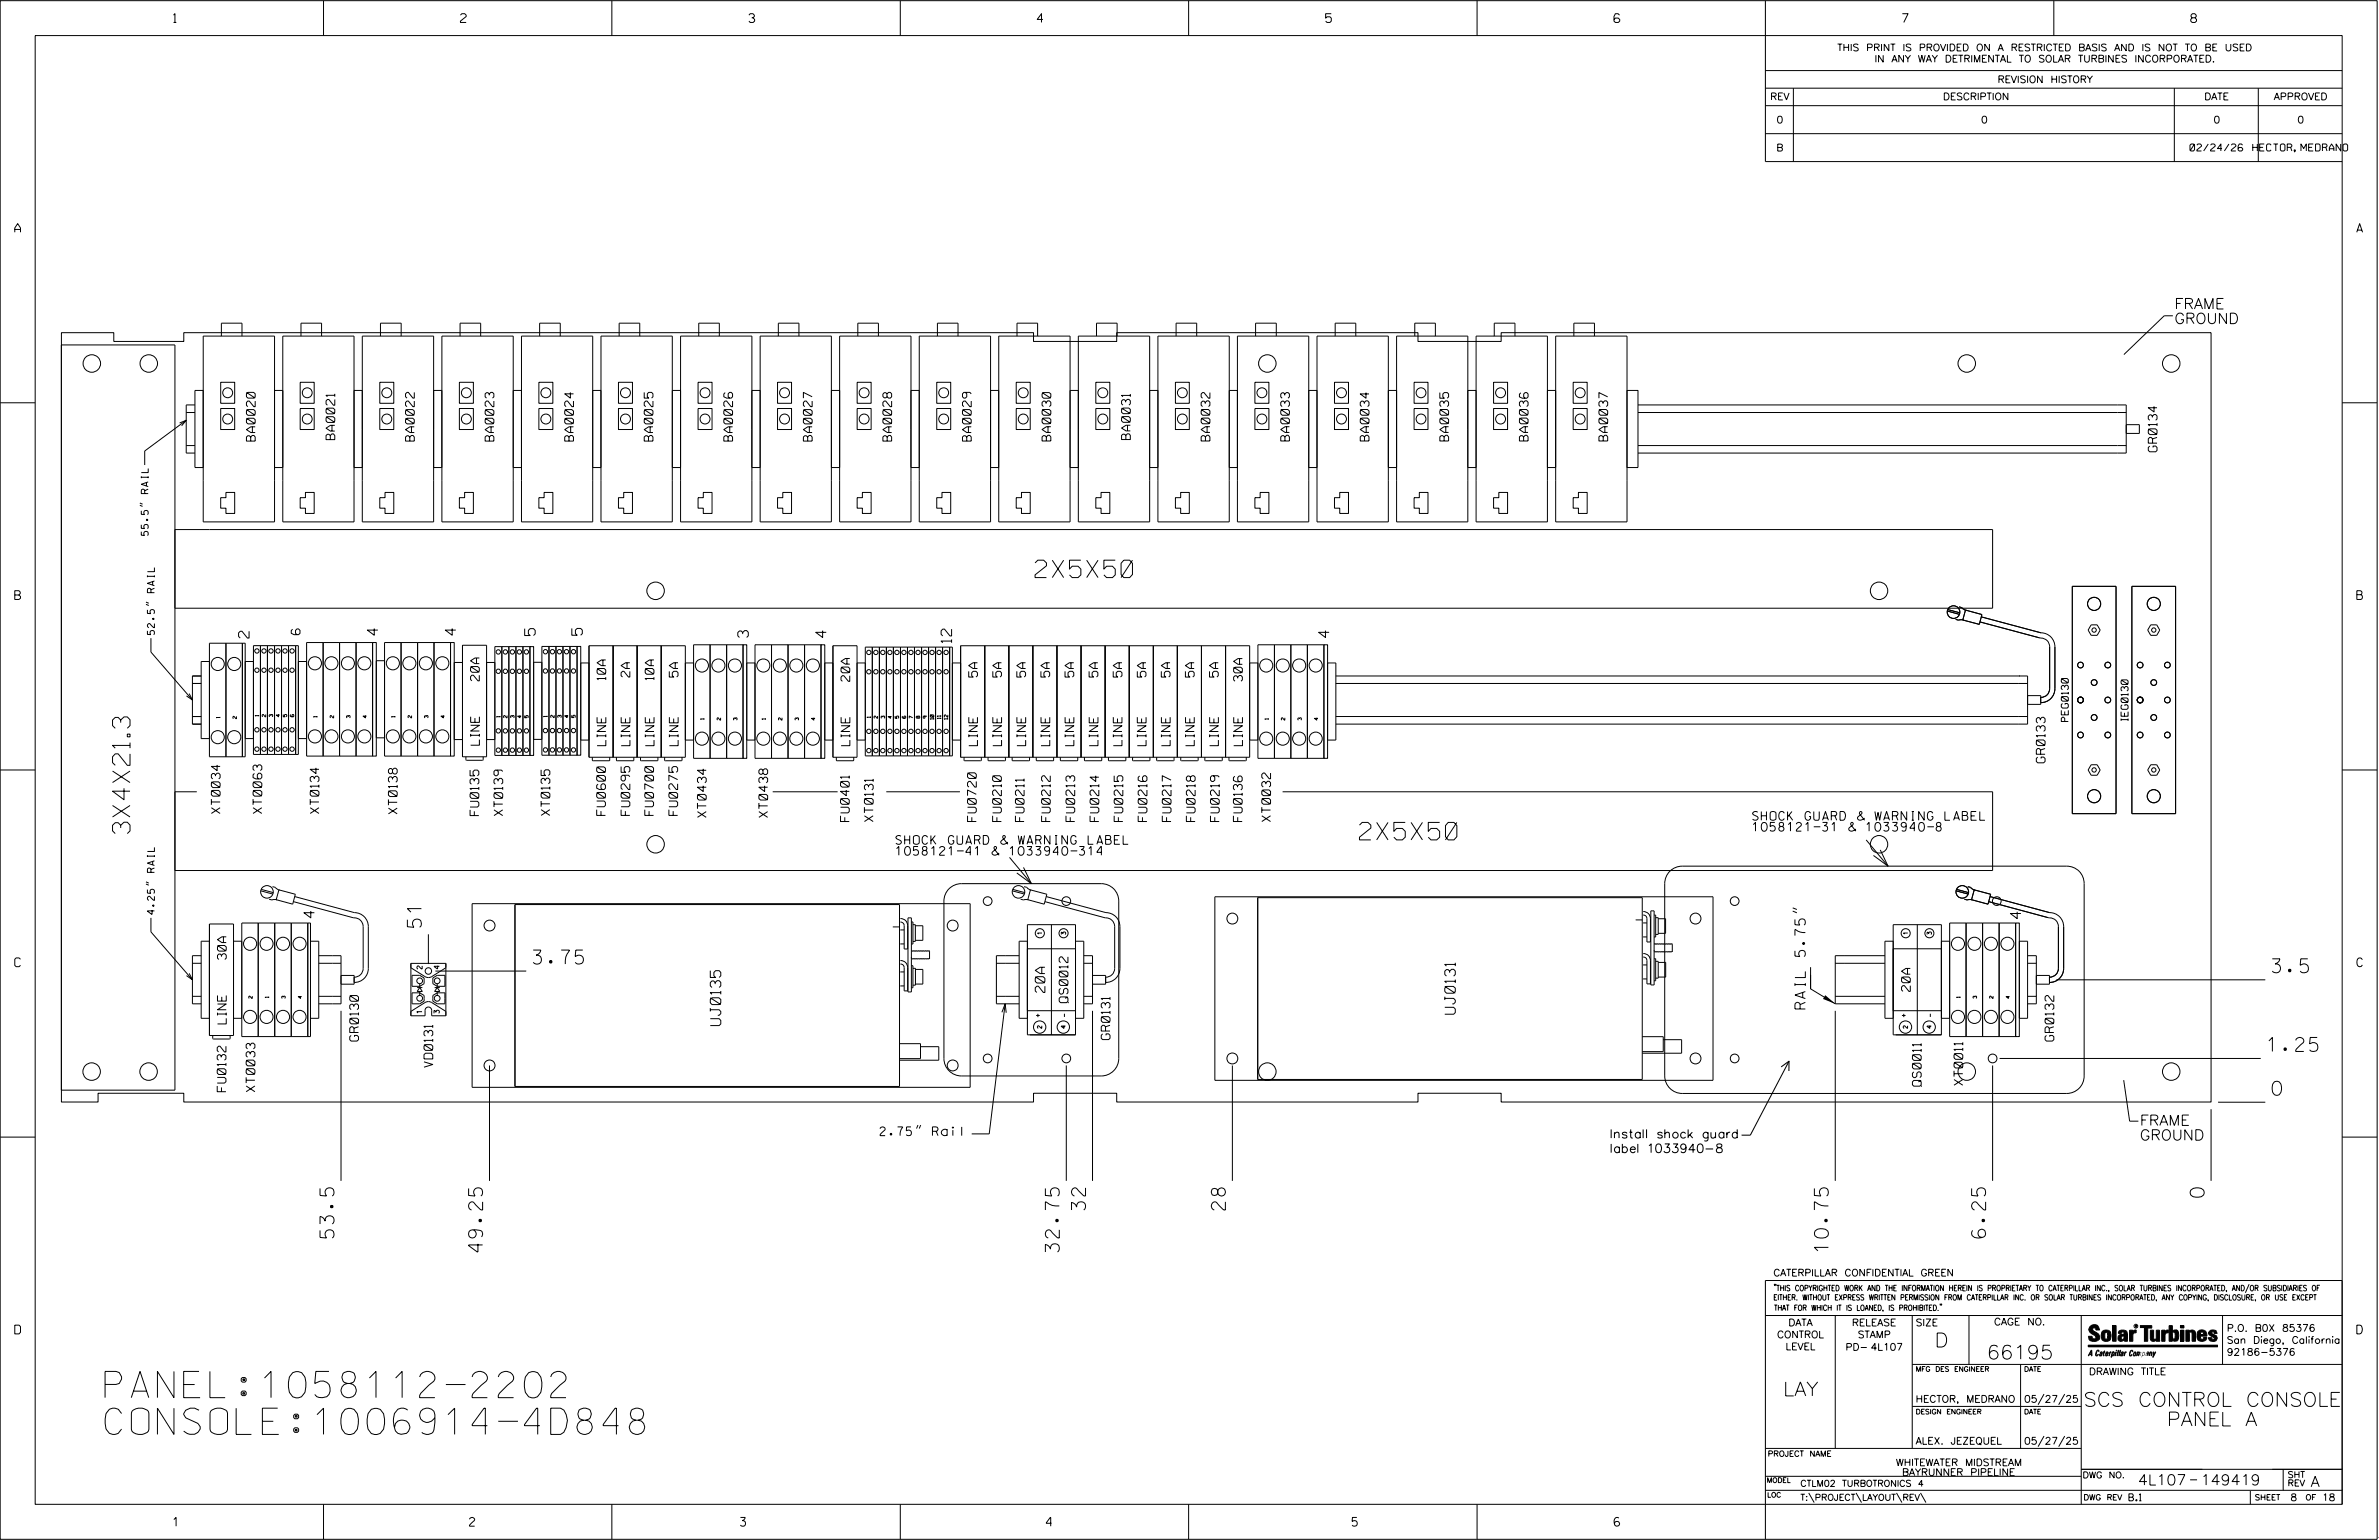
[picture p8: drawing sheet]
<svg xmlns="http://www.w3.org/2000/svg" width="864mm" height="559mm" viewBox="0 0 864 559" stroke-linecap="round" stroke-linejoin="round" font-family="sans-serif">
<defs><g id="words">
<g font-size="9.5">
<text x="38.1" y="507.2">PANEL:1058112-2202</text>
<text x="38.1" y="520.5">CONSOLE:1006914-4D848</text>
</g>
<g font-size="6.3">
<text x="375.7" y="209.6">2X5X50</text>
<text x="47.2" y="302.5" transform="rotate(-90 47.2 302.5)">3X4X21.3</text>
<text x="493.5" y="304.8">2X5X50</text>
</g>
<g font-size="5.1">
<text x="153" y="336.5" transform="rotate(-90 153 336.5)">51</text>
<text x="193.6" y="349.8">3.75</text>
<text x="824.8" y="353">3.5</text>
<text x="823.2" y="381.5">1.25</text>
<text x="824.8" y="397.4">0</text>
<text x="800.1" y="434.4" transform="rotate(-90 800.1 434.4)">0</text>
<text x="394.1" y="439.1" transform="rotate(-90 394.1 439.1)">32</text>
<text x="444.8" y="439.1" transform="rotate(-90 444.8 439.1)">28</text>
<text x="121.2" y="449.2" transform="rotate(-90 121.2 449.2)">53.5</text>
<text x="720.8" y="449.2" transform="rotate(-90 720.8 449.2)">6.25</text>
<text x="175.2" y="454.3" transform="rotate(-90 175.2 454.3)">49.25</text>
<text x="384.5" y="454.3" transform="rotate(-90 384.5 454.3)">32.75</text>
<text x="663.7" y="454.3" transform="rotate(-90 663.7 454.3)">10.75</text>
<text x="702.3" y="488.8">D</text>
<text x="721.2" y="493.2">66195</text>
<text x="647.3" y="506.5">LAY</text>
<text x="756.3" y="510.3">SCS CONTROL CONSOLE</text>
<text x="786.6" y="517.4">PANEL A</text>
</g>
<g font-size="3.8">
<text x="789.4" y="112.1">FRAME</text>
<text x="789.4" y="117.4">GROUND</text>
<text x="90.4" y="231.5" transform="rotate(-90 90.4 231.5)">2</text>
<text x="137.2" y="230.5" transform="rotate(-90 137.2 230.5)">4</text>
<text x="165.5" y="230.5" transform="rotate(-90 165.5 230.5)">4</text>
<text x="194.3" y="230.6" transform="rotate(-90 194.3 230.6)">5</text>
<text x="211.4" y="230.5" transform="rotate(-90 211.4 230.5)">5</text>
<text x="271.6" y="231.3" transform="rotate(-90 271.6 231.3)">3</text>
<text x="299.9" y="231.3" transform="rotate(-90 299.9 231.3)">4</text>
<text x="345.4" y="233.2" transform="rotate(-90 345.4 233.2)">12</text>
<text x="482.5" y="231.3" transform="rotate(-90 482.5 231.3)">4</text>
<text x="114.1" y="333" transform="rotate(-90 114.1 333)">4</text>
<text x="733.6" y="333.3" transform="rotate(-90 733.6 333.3)">4</text>
<text x="528.3" y="368" transform="rotate(-90 528.3 368)">UJ0131</text>
<text x="655.4" y="366.1" transform="rotate(-90 655.4 366.1)">RAIL 5.75&quot;</text>
<text x="261.6" y="372.1" transform="rotate(-90 261.6 372.1)">UJ0135</text>
<text x="776.8" y="413.7">GROUND</text>
<text x="776.8" y="408.4">FRAME</text>
<text x="776.1" y="538.9">4L107</text>
<text x="798.8" y="538.9">149419</text>
<text x="838.8" y="539.5">A</text>
</g>
<text font-size="3.5" x="379.3" y="360.1" transform="rotate(-90 379.3 360.1)">20A</text>
<g font-size="3.2">
<text x="63" y="8.2">1</text>
<text x="167.2" y="8.2">2</text>
<text x="271.8" y="8.2">3</text>
<text x="376.5" y="8.2">4</text>
<text x="481.2" y="8.2">5</text>
<text x="690.6" y="8.2">7</text>
<text x="795.3" y="8.2">8</text>
<text x="5.4" y="84.3">A</text>
<text x="855.5" y="84.3">A</text>
<text x="92.6" y="160.1" transform="rotate(-90 92.6 160.1)">BA0020</text>
<text x="121.5" y="159.5" transform="rotate(-90 121.5 159.5)">BA0021</text>
<text x="150.4" y="160.1" transform="rotate(-90 150.4 160.1)">BA0022</text>
<text x="179.3" y="160.1" transform="rotate(-90 179.3 160.1)">BA0023</text>
<text x="208.2" y="160.1" transform="rotate(-90 208.2 160.1)">BA0024</text>
<text x="237" y="160.1" transform="rotate(-90 237 160.1)">BA0025</text>
<text x="265.9" y="160.1" transform="rotate(-90 265.9 160.1)">BA0026</text>
<text x="294.8" y="160.1" transform="rotate(-90 294.8 160.1)">BA0027</text>
<text x="323.7" y="160.1" transform="rotate(-90 323.7 160.1)">BA0028</text>
<text x="352.6" y="160.1" transform="rotate(-90 352.6 160.1)">BA0029</text>
<text x="381.4" y="160" transform="rotate(-90 381.4 160)">BA0030</text>
<text x="410.3" y="159.5" transform="rotate(-90 410.3 159.5)">BA0031</text>
<text x="439.2" y="160" transform="rotate(-90 439.2 160)">BA0032</text>
<text x="468.1" y="160" transform="rotate(-90 468.1 160)">BA0033</text>
<text x="497" y="160" transform="rotate(-90 497 160)">BA0034</text>
<text x="525.8" y="160" transform="rotate(-90 525.8 160)">BA0035</text>
<text x="554.7" y="160" transform="rotate(-90 554.7 160)">BA0036</text>
<text x="583.6" y="160" transform="rotate(-90 583.6 160)">BA0037</text>
<text x="783" y="163.9" transform="rotate(-90 783 163.9)">GR0134</text>
<text x="5.4" y="217.5">B</text>
<text x="855.6" y="217.5">B</text>
<text x="108.9" y="230.3" transform="rotate(-90 108.9 230.3)">6</text>
<text x="228.6" y="245.7" transform="rotate(-90 228.6 245.7)">2A</text>
<text x="246.1" y="245.7" transform="rotate(-90 246.1 245.7)">5A</text>
<text x="354.8" y="245.7" transform="rotate(-90 354.8 245.7)">5A</text>
<text x="363.6" y="245.7" transform="rotate(-90 363.6 245.7)">5A</text>
<text x="372.3" y="245.7" transform="rotate(-90 372.3 245.7)">5A</text>
<text x="381" y="245.7" transform="rotate(-90 381 245.7)">5A</text>
<text x="389.8" y="245.7" transform="rotate(-90 389.8 245.7)">5A</text>
<text x="398.5" y="245.7" transform="rotate(-90 398.5 245.7)">5A</text>
<text x="407.3" y="245.7" transform="rotate(-90 407.3 245.7)">5A</text>
<text x="416" y="245.7" transform="rotate(-90 416 245.7)">5A</text>
<text x="424.8" y="245.7" transform="rotate(-90 424.8 245.7)">5A</text>
<text x="433.5" y="245.7" transform="rotate(-90 433.5 245.7)">5A</text>
<text x="442.2" y="245.7" transform="rotate(-90 442.2 245.7)">5A</text>
<text x="174" y="247.1" transform="rotate(-90 174 247.1)">20A</text>
<text x="219.9" y="246.7" transform="rotate(-90 219.9 246.7)">10A</text>
<text x="237.4" y="246.7" transform="rotate(-90 237.4 246.7)">10A</text>
<text x="308.5" y="247.2" transform="rotate(-90 308.5 247.2)">20A</text>
<text x="451" y="247.2" transform="rotate(-90 451 247.2)">30A</text>
<text x="174" y="270.4" transform="rotate(-90 174 270.4)">LINE</text>
<text x="219.9" y="270.6" transform="rotate(-90 219.9 270.6)">LINE</text>
<text x="228.7" y="270.6" transform="rotate(-90 228.7 270.6)">LINE</text>
<text x="237.4" y="270.6" transform="rotate(-90 237.4 270.6)">LINE</text>
<text x="246.2" y="270.6" transform="rotate(-90 246.2 270.6)">LINE</text>
<text x="308.5" y="270.6" transform="rotate(-90 308.5 270.6)">LINE</text>
<text x="354.8" y="270.6" transform="rotate(-90 354.8 270.6)">LINE</text>
<text x="363.6" y="270.6" transform="rotate(-90 363.6 270.6)">LINE</text>
<text x="372.3" y="270.6" transform="rotate(-90 372.3 270.6)">LINE</text>
<text x="381.1" y="270.6" transform="rotate(-90 381.1 270.6)">LINE</text>
<text x="389.8" y="270.6" transform="rotate(-90 389.8 270.6)">LINE</text>
<text x="398.6" y="270.6" transform="rotate(-90 398.6 270.6)">LINE</text>
<text x="407.3" y="270.6" transform="rotate(-90 407.3 270.6)">LINE</text>
<text x="416" y="270.6" transform="rotate(-90 416 270.6)">LINE</text>
<text x="424.8" y="270.6" transform="rotate(-90 424.8 270.6)">LINE</text>
<text x="433.5" y="270.6" transform="rotate(-90 433.5 270.6)">LINE</text>
<text x="442.3" y="270.6" transform="rotate(-90 442.3 270.6)">LINE</text>
<text x="451" y="270.6" transform="rotate(-90 451 270.6)">LINE</text>
<text x="742.4" y="276.8" transform="rotate(-90 742.4 276.8)">GR0133</text>
<text x="79.9" y="295.2" transform="rotate(-90 79.9 295.2)">XT0034</text>
<text x="95" y="295.2" transform="rotate(-90 95 295.2)">XT0063</text>
<text x="115.8" y="295.2" transform="rotate(-90 115.8 295.2)">XT0134</text>
<text x="144.2" y="295.3" transform="rotate(-90 144.2 295.3)">XT0138</text>
<text x="173.8" y="296" transform="rotate(-90 173.8 296)">FU0135</text>
<text x="182.5" y="296" transform="rotate(-90 182.5 296)">XT0139</text>
<text x="199.6" y="295.9" transform="rotate(-90 199.6 295.9)">XT0135</text>
<text x="219.8" y="295.9" transform="rotate(-90 219.8 295.9)">FU0600</text>
<text x="228.6" y="295.9" transform="rotate(-90 228.6 295.9)">FU0295</text>
<text x="237.3" y="295.9" transform="rotate(-90 237.3 295.9)">FU0700</text>
<text x="246" y="295.9" transform="rotate(-90 246 295.9)">FU0275</text>
<text x="256.4" y="296.6" transform="rotate(-90 256.4 296.6)">XT0434</text>
<text x="278.7" y="296.6" transform="rotate(-90 278.7 296.6)">XT0438</text>
<text x="308.3" y="298.1" transform="rotate(-90 308.3 298.1)">FU0401</text>
<text x="317" y="298.1" transform="rotate(-90 317 298.1)">XT0131</text>
<text x="354.4" y="298.1" transform="rotate(-90 354.4 298.1)">FU0720</text>
<text x="363.5" y="298.1" transform="rotate(-90 363.5 298.1)">FU0210</text>
<text x="371.8" y="298.1" transform="rotate(-90 371.8 298.1)">FU0211</text>
<text x="381.3" y="298.1" transform="rotate(-90 381.3 298.1)">FU0212</text>
<text x="390.1" y="298.1" transform="rotate(-90 390.1 298.1)">FU0213</text>
<text x="398.9" y="298.1" transform="rotate(-90 398.9 298.1)">FU0214</text>
<text x="407.6" y="298.1" transform="rotate(-90 407.6 298.1)">FU0215</text>
<text x="416.4" y="298.1" transform="rotate(-90 416.4 298.1)">FU0216</text>
<text x="425.1" y="298.1" transform="rotate(-90 425.1 298.1)">FU0217</text>
<text x="433.8" y="298.1" transform="rotate(-90 433.8 298.1)">FU0218</text>
<text x="442.6" y="298.1" transform="rotate(-90 442.6 298.1)">FU0219</text>
<text x="450.9" y="298.1" transform="rotate(-90 450.9 298.1)">FU0136</text>
<text x="461.2" y="298.1" transform="rotate(-90 461.2 298.1)">XT0032</text>
<text x="636.2" y="297.6">SHOCK GUARD &amp; WARNING LABEL</text>
<text x="636.2" y="301.6">1058121-31 &amp; 1033940-8</text>
<text x="325.2" y="310.3">1058121-41 &amp; 1033940-314</text>
<text x="325.2" y="306.4">SHOCK GUARD &amp; WARNING LABEL</text>
<text x="5.4" y="350.8">C</text>
<text x="82.1" y="348.2" transform="rotate(-90 82.1 348.2)">30A</text>
<text x="855.6" y="350.8">C</text>
<text x="693.4" y="359.7" transform="rotate(-90 693.4 359.7)">20A</text>
<text x="387.7" y="363.8" transform="rotate(-90 387.7 363.8)">QS0012</text>
<text x="82.1" y="371.6" transform="rotate(-90 82.1 371.6)">LINE</text>
<text x="130.1" y="377.8" transform="rotate(-90 130.1 377.8)">GR0130</text>
<text x="402.9" y="377.2" transform="rotate(-90 402.9 377.2)">GR0131</text>
<text x="745.5" y="377.8" transform="rotate(-90 745.5 377.8)">GR0132</text>
<text x="157.1" y="387.2" transform="rotate(-90 157.1 387.2)">VD0131</text>
<text x="697.4" y="394.1" transform="rotate(-90 697.4 394.1)">QS0011</text>
<text x="712.5" y="393.8" transform="rotate(-90 712.5 393.8)">XT0011</text>
<text x="82" y="396.1" transform="rotate(-90 82 396.1)">FU0132</text>
<text x="92.5" y="396.1" transform="rotate(-90 92.5 396.1)">XT0033</text>
<text x="319.5" y="412.1">2.75&quot; Rail</text>
<text x="584.9" y="413">Install shock guard</text>
<text x="584.9" y="418.3">label 1033940-8</text>
<text x="5.4" y="484">D</text>
<text x="855.6" y="484">D</text>
<text x="62.8" y="553.8">1</text>
<text x="170.4" y="553.8">2</text>
<text x="268.8" y="553.8">3</text>
<text x="379.8" y="553.8">4</text>
<text x="490.8" y="553.8">5</text>
<text x="585.9" y="553.8">6</text>
</g>
<g font-size="2.5">
<text x="666.9" y="18.5">THIS PRINT IS PROVIDED ON A RESTRICTED BASIS AND IS NOT TO BE USED</text>
<text x="680.5" y="22.6">IN ANY WAY DETRIMENTAL TO SOLAR TURBINES INCORPORATED.</text>
<text x="725.1" y="30">REVISION HISTORY</text>
<text x="642.6" y="36.3">REV</text>
<text x="705.3" y="36.3">DESCRIPTION</text>
<text x="800.2" y="36.3">DATE</text>
<text x="825.4" y="36.3">APPROVED</text>
<text x="644.9" y="44.7">0</text>
<text x="719.1" y="44.7">0</text>
<text x="803.5" y="44.7">0</text>
<text x="834" y="44.7">0</text>
<text x="644.8" y="54.8">B</text>
<text x="795" y="54.8">02/24/26</text>
<text x="817.8" y="54.8">HECTOR, MEDRANO</text>
<text x="53.8" y="194.3" transform="rotate(-90 53.8 194.3)">55.5&quot; RAIL</text>
<text x="56.1" y="230.3" transform="rotate(-90 56.1 230.3)">52.5&quot; RAIL</text>
<text x="750.8" y="261.8" transform="rotate(-90 750.8 261.8)">PEG0130</text>
<text x="772.5" y="261.5" transform="rotate(-90 772.5 261.5)">IEG0130</text>
<text x="56.1" y="331.8" transform="rotate(-90 56.1 331.8)">4.25&quot; RAIL</text>
<text x="643.8" y="463">CATERPILLAR CONFIDENTIAL GREEN</text>
<text x="645.1" y="485.5">CONTROL</text>
<text x="649.2" y="481.1">DATA</text>
<text x="672.3" y="481.1">RELEASE</text>
<text x="674.4" y="485.5">STAMP</text>
<text x="695.4" y="481.1">SIZE</text>
<text x="723.8" y="480.8">CAGE NO.</text>
<text x="808.4" y="483.1">P.O. B0X 85376</text>
<text x="648.2" y="489.8">LEVEL</text>
<text x="669.9" y="490">PD- 4L107</text>
<text x="808.4" y="487.5">San Diego, California</text>
<text x="808.4" y="491.8">92186-5376</text>
<text x="758.3" y="498.9">DRAWING TITLE</text>
<text x="695.4" y="508.9">HECTOR, MEDRANO</text>
<text x="734.8" y="508.9">05/27/25</text>
<text x="695.4" y="524.1">ALEX. JEZEQUEL</text>
<text x="734.8" y="524.1">05/27/25</text>
<text x="688.2" y="531.9">WHITEWATER MIDSTREAM</text>
<text x="690.5" y="535.5">BAYRUNNER PIPELINE</text>
<text x="772.8" y="544.6">B.1</text>
<text x="831.4" y="544.6">8</text>
<text x="842.9" y="544.6">18</text>
</g>
<g font-size="2.3">
<text x="653.5" y="539.4">CTLM02 TURBOTRONICS 4</text>
<text x="756" y="536.3">DWG NO.</text>
<text x="830.4" y="539.3">REV</text>
<text x="830.4" y="536.2">SHT</text>
<text x="653.5" y="544.5">T:\PROJECT\LAYOUT\REV\</text>
</g>
<g font-size="2">
<text x="643.8" y="468.4">&quot;THIS COPYRIGHTED WORK AND THE INFORMATION HEREIN IS PROPRIETARY TO CATERPILLAR INC., SOLAR TURBINES INCORPORATED, AND/OR SUBSIDIARIES OF</text>
<text x="643.8" y="471.8">EITHER. WITHOUT EXPRESS WRITTEN PERMISSION FROM CATERPILLAR INC. OR SOLAR TURBINES INCORPORATED, ANY COPYING, DISCLOSURE, OR USE EXCEPT</text>
<text x="644" y="475.6">THAT FOR WHICH IT IS LOANED, IS PROHIBITED.&quot;</text>
<text x="641.7" y="528.5">PROJECT NAME</text>
<text x="756.3" y="544.3">DWG REV</text>
<text x="818.5" y="544.3">SHEET</text>
<text x="836.9" y="544.3">OF</text>
</g>
<g font-size="1.9">
<text x="153.3" y="351.6" transform="rotate(-90 153.3 351.6)">2</text>
<text x="159.5" y="351.6" transform="rotate(-90 159.5 351.6)">4</text>
<text x="153.2" y="367.7" transform="rotate(-90 153.2 367.7)">1</text>
<text x="159.5" y="367.7" transform="rotate(-90 159.5 367.7)">3</text>
</g>
<g font-size="1.8">
<text x="695.4" y="497.6">MFG DES ENGINEER</text>
<text x="734.8" y="497.6">DATE</text>
<text x="695.4" y="513.1">DESIGN ENGINEER</text>
<text x="734.8" y="513.1">DATE</text>
<text x="641.3" y="538">MODEL</text>
<text x="641.5" y="543.3">LOC</text>
</g>
<g font-size="1.6">
<text x="378.2" y="339.1" transform="rotate(-90 378.2 339.1)">1</text>
<text x="386.9" y="339.1" transform="rotate(-90 386.9 339.1)">3</text>
<text x="692.6" y="339.1" transform="rotate(-90 692.6 339.1)">1</text>
<text x="701.2" y="339.1" transform="rotate(-90 701.2 339.1)">3</text>
<text x="387.2" y="369" transform="rotate(-90 387.2 369)">-</text>
<text x="701.5" y="369" transform="rotate(-90 701.5 369)">-</text>
<text x="378.2" y="373.1" transform="rotate(-90 378.2 373.1)">2</text>
<text x="386.8" y="373.1" transform="rotate(-90 386.8 373.1)">4</text>
<text x="692.5" y="373.1" transform="rotate(-90 692.5 373.1)">2</text>
<text x="701.1" y="373.1" transform="rotate(-90 701.1 373.1)">4</text>
</g>
<g font-size="1.3">
<text x="79.8" y="260.5" transform="rotate(-90 79.8 260.5)">1</text>
<text x="85.8" y="260.8" transform="rotate(-90 85.8 260.8)">2</text>
<text x="93.9" y="259.9" transform="rotate(-90 93.9 259.9)">1</text>
<text x="96.5" y="260.1" transform="rotate(-90 96.5 260.1)">2</text>
<text x="99" y="260.1" transform="rotate(-90 99 260.1)">3</text>
<text x="101.6" y="260.1" transform="rotate(-90 101.6 260.1)">4</text>
<text x="104.1" y="260.1" transform="rotate(-90 104.1 260.1)">5</text>
<text x="115.1" y="260.3" transform="rotate(-90 115.1 260.3)">1</text>
<text x="121.1" y="260.5" transform="rotate(-90 121.1 260.5)">2</text>
<text x="127.1" y="260.5" transform="rotate(-90 127.1 260.5)">3</text>
<text x="133.1" y="260.5" transform="rotate(-90 133.1 260.5)">4</text>
<text x="143.4" y="260.3" transform="rotate(-90 143.4 260.3)">1</text>
<text x="149.4" y="260.5" transform="rotate(-90 149.4 260.5)">2</text>
<text x="155.4" y="260.5" transform="rotate(-90 155.4 260.5)">3</text>
<text x="161.4" y="260.5" transform="rotate(-90 161.4 260.5)">4</text>
<text x="181.5" y="260.3" transform="rotate(-90 181.5 260.3)">1</text>
<text x="184.1" y="260.5" transform="rotate(-90 184.1 260.5)">2</text>
<text x="186.6" y="260.5" transform="rotate(-90 186.6 260.5)">3</text>
<text x="189.2" y="260.5" transform="rotate(-90 189.2 260.5)">4</text>
<text x="191.7" y="260.5" transform="rotate(-90 191.7 260.5)">5</text>
<text x="198.6" y="260.2" transform="rotate(-90 198.6 260.2)">1</text>
<text x="201.2" y="260.4" transform="rotate(-90 201.2 260.4)">2</text>
<text x="203.7" y="260.4" transform="rotate(-90 203.7 260.4)">3</text>
<text x="206.3" y="260.4" transform="rotate(-90 206.3 260.4)">4</text>
<text x="208.8" y="260.4" transform="rotate(-90 208.8 260.4)">5</text>
<text x="255.6" y="261.1" transform="rotate(-90 255.6 261.1)">1</text>
<text x="261.6" y="261.3" transform="rotate(-90 261.6 261.3)">2</text>
<text x="267.6" y="261.3" transform="rotate(-90 267.6 261.3)">3</text>
<text x="277.9" y="261.1" transform="rotate(-90 277.9 261.1)">1</text>
<text x="283.9" y="261.3" transform="rotate(-90 283.9 261.3)">2</text>
<text x="289.9" y="261.3" transform="rotate(-90 289.9 261.3)">3</text>
<text x="295.9" y="261.3" transform="rotate(-90 295.9 261.3)">4</text>
<text x="316" y="260.4" transform="rotate(-90 316 260.4)">1</text>
<text x="318.6" y="260.6" transform="rotate(-90 318.6 260.6)">2</text>
<text x="321.1" y="260.6" transform="rotate(-90 321.1 260.6)">3</text>
<text x="323.7" y="260.6" transform="rotate(-90 323.7 260.6)">4</text>
<text x="326.2" y="260.6" transform="rotate(-90 326.2 260.6)">5</text>
<text x="328.8" y="260.6" transform="rotate(-90 328.8 260.6)">6</text>
<text x="331.3" y="260.6" transform="rotate(-90 331.3 260.6)">7</text>
<text x="333.9" y="260.6" transform="rotate(-90 333.9 260.6)">8</text>
<text x="336.4" y="260.6" transform="rotate(-90 336.4 260.6)">9</text>
<text x="339" y="261.1" transform="rotate(-90 339 261.1)">10</text>
<text x="341.5" y="260.8" transform="rotate(-90 341.5 260.8)">11</text>
<text x="344.1" y="261.1" transform="rotate(-90 344.1 261.1)">12</text>
<text x="460.4" y="261.1" transform="rotate(-90 460.4 261.1)">1</text>
<text x="466.4" y="261.3" transform="rotate(-90 466.4 261.3)">2</text>
<text x="472.4" y="261.3" transform="rotate(-90 472.4 261.3)">3</text>
<text x="478.4" y="261.3" transform="rotate(-90 478.4 261.3)">4</text>
<text x="91.6" y="362.3" transform="rotate(-90 91.6 362.3)">2</text>
<text x="97.6" y="362.1" transform="rotate(-90 97.6 362.1)">1</text>
<text x="103.5" y="362.3" transform="rotate(-90 103.5 362.3)">3</text>
<text x="109.5" y="362.3" transform="rotate(-90 109.5 362.3)">4</text>
<text x="711.5" y="362.1" transform="rotate(-90 711.5 362.1)">1</text>
<text x="717.5" y="362.3" transform="rotate(-90 717.5 362.3)">3</text>
<text x="723.5" y="362.3" transform="rotate(-90 723.5 362.3)">2</text>
<text x="729.5" y="362.3" transform="rotate(-90 729.5 362.3)">4</text>
</g>
<text font-size=".9" x="775.1" y="481.7">R</text>
</g></defs>
<g fill="none" stroke="#000" stroke-width=".36">
<path d="M.1 .2h862.8v558.4h-862.8zM12.8 12.9h837.4v533h-837.4zM117.4 .2v12.7M222.1 .2v12.7M326.8 .2v12.7M431.5 .2v12.7M536.2 .2v12.7M587.9 5.5l-.5-.5h-1l-.5 1v1.7l.5 .4h1l.6-.4v-.6l-.6-.5h-1l-.5 .5M640.9 .2v58.4h209.3M745.6 .2v12.7M640.9 25.6h209.3M640.9 32h209.3"/>
<path d="M640.9 38.3h209.3M651 32v26.6M789.3 32v26.6M819.8 32v26.6M640.9 48.5h209.3M788.8 114.6h-3.2l-14.6 14.1M22.3 125.2h41.2v270.4h-41.2zM22.3 120.7h19v3.2h25.4v-3.2h308.5v3.2h30.2v-3.2h109.3v3.2h30.2v-3.2h257.7v279.2h-257.7v-3.2h-30.2v3.2h-109.3v-3.2h-30.2v3.2h-308.5v-3.2h-31.1v3.2h-13.3zM80.1 138.7h5.1v7.6h-5.1zM80.4 122v-4.7h7.4v4.7M109 138.7h5.1v7.6h-5.1zM109.3 122v-4.7h7.4v4.7"/>
<path d="M137.9 138.7h5v7.6h-5zM138.1 122v-4.7h7.5v4.7M166.8 138.7h5v7.6h-5zM167 122v-4.7h7.5v4.7M195.6 138.7h5.1v7.6h-5.1zM195.9 122v-4.7h7.5v4.7M224.5 138.7h5.1v7.6h-5.1zM224.8 122v-4.7h7.4v4.7M253.4 138.7h5.1v7.6h-5.1zM253.6 122v-4.7h7.5v4.7M282.3 138.7h5v7.6h-5zM282.5 122v-4.7h7.5v4.7"/>
<path d="M311.1 138.7h5.1v7.6h-5.1zM311.4 122v-4.7h7.5v4.7M340 138.7h5.1v7.6h-5.1zM340.3 122v-4.7h7.5v4.7M368.9 138.7h5.1v7.6h-5.1zM369.2 122v-4.7h7.5v4.7M397.8 138.7h5.1v7.6h-5.1zM398 122v-4.7h7.5v4.7M426.7 138.7h5v7.6h-5zM426.9 122v-4.7h7.5v4.7M455.5 138.7h5.1v7.6h-5.1zM455.8 122v-4.7h7.5v4.7"/>
<path d="M484.4 138.7h5.1v7.6h-5.1zM484.7 122v-4.7h7.5v4.7M513.3 138.7h5.1v7.6h-5.1zM513.6 122v-4.7h7.5v4.7M542.2 138.7h5.1v7.6h-5.1zM542.4 122v-4.7h7.5v4.7M571.1 138.7h5.1v7.6h-5.1zM571.3 122v-4.7h7.5v4.7M.1 146.2h12.7M65.2 153.5l2.4-1-1.7 2M67.6 149.7h3.2M67.6 152.5l-15.1 11.2v5"/>
<path d="M70.8 146.9h-3.2v17.5h3.2M73.8 155.7v-33.7h25.9v33.7M80.1 148.2h5.1v7.7h-5.1zM102.7 155.7v-33.7h25.8v33.7M109 148.2h5.1v7.7h-5.1zM131.5 155.7v-33.7h25.9v33.7M137.9 148.2h5v7.7h-5zM160.4 155.7v-33.7h25.9v33.7M166.8 148.2h5v7.7h-5zM189.3 155.7v-33.7h25.9v33.7M195.6 148.2h5.1v7.7h-5.1zM218.2 155.7v-33.7h25.9v33.7"/>
<path d="M224.5 148.2h5.1v7.7h-5.1zM247.1 155.7v-33.7h25.8v33.7M253.4 148.2h5.1v7.7h-5.1zM275.9 155.7v-33.7h25.9v33.7M282.3 148.2h5v7.7h-5zM304.8 155.7v-33.7h25.9v33.7M311.1 148.2h5.1v7.7h-5.1zM333.7 155.7v-33.7h25.9v33.7M340 148.2h5.1v7.7h-5.1zM362.5 155.7v-33.7h25.9v33.7M368.9 148.2h5.1v7.7h-5.1zM391.4 155.7v-33.7h25.9v33.7"/>
<path d="M397.8 148.2h5.1v7.7h-5.1zM420.3 155.7v-33.7h25.9v33.7M426.7 148.2h5v7.7h-5zM449.2 155.7v-33.7h25.9v33.7M455.5 148.2h5.1v7.7h-5.1zM478.1 155.7v-33.7h25.9v33.7M484.4 148.2h5.1v7.7h-5.1zM507 155.7v-33.7h25.8v33.7M513.3 148.2h5.1v7.7h-5.1zM535.8 155.7v-33.7h25.9v33.7M542.2 148.2h5.1v7.7h-5.1zM564.7 155.7v-33.7h25.9v67.4h-25.9v-47.7h-3v47.7h-25.9v-47.7h-3v47.7h-25.8v-47.7h-3v47.7h-25.9v-47.7h-3v47.7h-25.9v-47.7h-3v47.7h-25.9v-47.7h-3v47.7h-25.9v-47.7h-3v47.7h-25.9v-47.7h-2.9v47.7h-25.9v-47.7h-3v47.7h-25.9v-47.7h-3v47.7h-25.9v-47.7h-3v47.7h-25.8v-47.7h-3v47.7h-25.9v-47.7h-3v47.7h-25.9v-47.7h-3v47.7h-25.9v-47.7h-3v47.7h-25.9v-47.7h-3v47.7h-25.8v-47.7h-3v47.7h-25.9v-47.7h-3v28h3"/>
<path d="M571.1 148.2h5.1v7.7h-5.1zM590.6 141.7h4v28h-4zM594.6 149.7h177.2M594.6 146.9h177.2v17.5h-177.2M771.8 154.1h4.8v3.2h-4.8M850.2 146.2h12.7M67.6 161.7h3.2M82 178.7h3.2v7.6h-3.2v-1.9h-1.9v-3.8h1.9zM99.7 169.7h3M110.9 178.7h3.2v7.6h-3.2v-1.9h-1.9v-3.8h1.9zM128.5 169.7h3M139.8 178.7h3.1v7.6h-3.1v-1.9h-1.9v-3.8h1.9z"/>
<path d="M157.4 169.7h3M168.7 178.7h3.1v7.6h-3.1v-1.9h-1.9v-3.8h1.9zM186.3 169.7h3M197.5 178.7h3.2v7.6h-3.2v-1.9h-1.9v-3.8h1.9zM215.2 169.7h3M226.4 178.7h3.2v7.6h-3.2v-1.9h-1.9v-3.8h1.9zM244.1 169.7h3M255.3 178.7h3.2v7.6h-3.2v-1.9h-1.9v-3.8h1.9zM272.9 169.7h3M284.2 178.7h3.1v7.6h-3.1v-1.9h-1.9v-3.8h1.9zM301.8 169.7h3M313.1 178.7h3.1v7.6h-3.1v-1.9h-2v-3.8h2z"/>
<path d="M330.7 169.7h3M341.9 178.7h3.2v7.6h-3.2v-1.9h-1.9v-3.8h1.9zM359.6 169.7h2.9M370.8 178.7h3.2v7.6h-3.2v-1.9h-1.9v-3.8h1.9zM388.4 169.7h3M399.7 178.7h3.2v7.6h-3.2v-1.9h-1.9v-3.8h1.9zM417.3 169.7h3M428.6 178.7h3.1v7.6h-3.1v-1.9h-1.9v-3.8h1.9zM446.2 169.7h3M457.4 178.7h3.2v7.6h-3.2v-1.9h-1.9v-3.8h1.9zM475.1 169.7h3M486.3 178.7h3.2v7.6h-3.2v-1.9h-1.9v-3.8h1.9z"/>
<path d="M504 169.7h3M532.8 169.7h3M561.7 169.7h3M594.6 161.7h177.2M50.8 183.3l1 .5M50.8 182.5l1 .5M63.5 192.2h659.8v28.5h-659.8M513.3 180.6h1.9v-1.9h3.2v7.6h-3.2v-1.9h-1.9zM542.2 180.6h1.9v-1.9h3.2v7.6h-3.2v-1.9h-1.9zM571.1 180.6h1.9v-1.9h3.2v7.6h-3.2v-1.9h-1.9zM53 219.3l1 .4M53 218.5l1 .4"/>
<path d="M752.3 212.8h15.8v82.4h-15.8zM773.9 212.8h15.9v82.4h-15.9zM54.8 231.6v5l15 17.4M76 233.4h13v41.2h-13zM82 233.4v41.2M88 233.4v41.2M92 234.3h16.3v39.5h-16.3zM94.5 234.3v39.5M97.1 234.3v39.5M99.7 234.3v39.5M102.2 234.3v39.5M104.7 234.3v39.5"/>
<path d="M107.3 234.3v39.5M111.3 233.2h24v41.2h-24zM117.3 233.2v41.2M123.3 233.2v41.2M129.3 233.2v41.2M135.3 233.2h1.3v41.2h-1.3zM139.6 233.2h23.9v41.2h-23.9zM139.6 239.7h-3v28h3M145.6 233.2v41.2M151.6 233.2v41.2M157.6 233.2v41.2M163.5 233.2h1.4v41.2h-1.4z"/>
<path d="M167.9 234.1h8.7v40.5h-8.7zM179.6 234.6h12.8v39.5h-12.8zM182.2 234.6v39.5M184.7 234.6v39.5M187.3 234.6v39.5M189.8 234.6v39.5M192.4 234.6h1.3v39.5h-1.3zM196.7 234.6h12.8v39.4h-12.8zM199.3 234.6v39.4M201.8 234.6v39.4M204.4 234.6v39.4M206.9 234.6v39.4"/>
<path d="M209.5 234.6h1.3v39.4h-1.3zM213.8 234.3h35v40.5h-35zM222.6 234.3v40.5M231.3 234.3v40.5M240 234.3v40.5M251.8 234h17.9v41.2h-17.9zM257.8 234v41.2M263.8 234v41.2M269.7 234h1.4v41.2h-1.4zM274.1 234h23.9v41.2h-23.9zM280.1 234v41.2M286.1 234v41.2"/>
<path d="M292.1 234v41.2M298 234h1.4v41.2h-1.4zM302.4 234.3h8.7v40.5h-8.7zM314.1 234.8h31.6v39.5h-31.6zM316.7 234.8v39.5M319.2 234.8v39.5M321.8 234.8v39.5M324.3 234.8v39.5M326.9 234.8v39.5M329.4 234.8v39.5M332 234.8v39.5M334.5 234.8v39.5"/>
<path d="M337.1 234.8v39.5M339.6 234.8v39.5M342.2 234.8v39.5M344.7 234.8v39.5M348.7 234.3h104.9v40.5h-104.9zM357.5 234.3v40.5M366.2 234.3v40.5M374.9 234.3v40.5M383.7 234.3v40.5M392.4 234.3v40.5M401.2 234.3v40.5M409.9 234.3v40.5"/>
<path d="M418.7 234.3v40.5M427.4 234.3v40.5M436.1 234.3v40.5M444.9 234.3v40.5M456.6 234h24v41.2h-24zM462.6 234v41.2M468.6 234v41.2M474.6 234v41.2M480.6 234h1.3v41.2h-1.3zM706.9 221.7l4.4 1.2M707.1 221.2l4.3 1.2M709.9 224.8l1.1 .2h1.8"/>
<path d="M711.2 220.2l2.5 1.2M713.5 221.4l6 1.6-1 3.6-6-1.6zM718.7 225.7l21.7 5.8a3.3 3.3 0 0 1 3.6 3.2v15.2a3.1 3.1 0 0 1-3.2 3.1M719.2 223.8l21.7 5.8a5.1 5.1 0 0 1 5 5.1v15.2a5.1 5.1 0 0 1-5.1 5.1M759.1 226.7h2.2l1.1 1.9-1.1 1.9h-2.2l-1.1-1.9zM780.7 226.7h2.2l1.1 1.9-1.1 1.9h-2.2l-1.1-1.9zM68.7 251.7l1.1 2.3-2.1-1.5M69.8 260h3.2M69.8 248h3.2M73 245.3h-3.2v17.4h3.2M76 240h-3v28h3M89 240h3"/>
<path d="M105.6 259.3l-.2 .6 .4 .2h.7l.1-.6-.1-.2-.5 .2 .2 .6M108.3 240h3M167.9 240.4h-3v28h3M176.6 240.4h3M196.7 240.3h-3v28h3M213.8 240.6h-3v27.9h3M248.8 240.6h3M274.1 240.6h-3v27.9h3M302.4 240.6h-3v27.9h3M311.1 240.6h3M345.7 240.6h3M453.6 240.6h3"/>
<path d="M481.9 240.6h3v27.9h-3zM484.9 248h251.1M484.9 245.3h251.1v17.4h-251.1M484.9 260h251.1M732.9 245.3h.1M736 252.4h4.8v3.2h-4.8M.1 279.4h12.7M89 268h3M108.3 268h3M169.1 274.6v1l.3 .3h5.8l.2-.3v-1M176.6 268.4h3M215 274.8v1l.3 .2h5.8l.2-.2v-1"/>
<path d="M223.8 274.8v1l.2 .2h5.8l.3-.2v-1M232.5 274.8v1l.3 .2h5.8l.2-.2v-1M241.3 274.8v1l.2 .2h5.8l.3-.2v-1M248.8 268.5h3M303.6 274.8v1l.2 .2h5.9l.2-.2v-1M311.1 268.5h3M345.7 268.5h3M350 274.8v1l.2 .2h5.8l.2-.2v-1M358.7 274.8v1l.3 .2h5.7l.3-.2v-1M367.4 274.8v1l.3 .2h5.8l.2-.2v-1M376.2 274.8v1l.2 .2h5.8l.3-.2v-1M384.9 274.8v1l.3 .2h5.7l.3-.2v-1"/>
<path d="M393.7 274.8v1l.2 .2h5.8l.2-.2v-1M402.4 274.8v1l.3 .2h5.7l.3-.2v-1M411.1 274.8v1l.3 .2h5.8l.2-.2v-1M419.9 274.8v1l.2 .2h5.8l.3-.2v-1M428.6 274.8v1l.3 .2h5.8l.2-.2v-1M437.4 274.8v1l.2 .2h5.8l.3-.2v-1M446.1 274.8v1l.3 .2h5.8l.2-.2v-1M453.6 268.5h3M759.1 277.5h2.2l1.1 1.9-1.1 1.9h-2.2l-1.1-1.9zM780.7 277.5h2.2l1.1 1.9-1.1 1.9h-2.2l-1.1-1.9zM850.2 279.4h12.7M63.5 287.3h7.9"/>
<path d="M280.5 287.3h23.6M321.7 287.3h26.8M465.6 287.3h257.7v28.6h-659.8M366.5 311.1l7.9 9.5M371.5 314.7l2.9 5.9-5.3-3.8M606.2 316.1l2.4-1.5 2.1-.3h139.6a6.3 6.3 0 0 1 6.3 6.3v69.8a6.3 6.3 0 0 1-6.3 6.4h-139.6a6.4 6.4 0 0 1-6.4-6.4v-69.8l.6-2.7zM677.4 304.8l8 9.5M682.6 308.4l2.8 5.9-5.3-3.9M53 320.8l1 .4M53 320l1 .4M54.8 333.1v5l15 17.4M76 335.3h8.8v40.4h-8.8z"/>
<path d="M87.8 334.9h24.9v41.2h-24.9zM93.7 334.9v41.2M94.7 323.3l4.3 1.1M94.8 322.7l4.4 1.2M97.7 326.3l1 .3 1.8-.1M98.9 321.7l1 .3 1.6 1M99.7 334.9v41.2M101.2 322.9l6 1.6-.9 3.6-6-1.6zM105.7 334.9v41.2M106.5 327.2l21.9 5.9a3.2 3.2 0 0 1 3.4 3.1v15.2a3.2 3.2 0 0 1-3.2 3.2M107 325.3l21.7 5.9a5.1 5.1 0 0 1 5 5v15.2a5.1 5.1 0 0 1-5.1 5.1M111.7 334.9v41.2"/>
<path d="M155.5 339v10.8M171.4 327.9h180.8v66.6h-180.8zM186.9 328.2h139.6v66h-139.6zM324.1 336.3h2.4M326.8 333.3a2.56 2.56 0 0 1 2.7 2.5v8.5h-1.3v-8.5a1.33 1.33 0 0 0-1.4-1.2M326.8 337.4h1.4M329.6 333.1h1.2v26.8h-1.2zM330.8 334.5h.6v8h-.6M331.4 335.5h.9v6.1h-.9M332.3 335.9h2.7v5.3h-2.7M344.5 322.5l2.4-1.5 2.1-.4h50.8a6.3 6.3 0 0 1 6.3 6.4v57.1a6.4 6.4 0 0 1-6.3 6.3h-50.8a6.4 6.4 0 0 1-6.3-6.3v-57.1l.6-2.8zM367.5 323.3l4.4 1.1"/>
<path d="M367.6 322.7l4.4 1.2M370.5 326.3l1.1 .3 1.7-.1M371.7 321.7l1 .3 .6 .5 1 .5M373 335.5h17.4v40h-17.4zM374.1 322.9l5.9 1.6-.9 3.6-6-1.6zM379.3 327.2l21.9 5.9a3.2 3.2 0 0 1 3.4 3.1v15.2a3.2 3.2 0 0 1-3.2 3.2M379.8 325.3l21.7 5.9a5.1 5.1 0 0 1 5 5v15.2a5.1 5.1 0 0 1-5.1 5.1M381.7 335.5v40M441 325.4h180.8v66.6h-180.8zM456.6 325.7h139.6v66h-139.6zM593.8 333.8h2.4M596.4 330.8a2.54 2.54 0 0 1 2.7 2.5v8.5h-1.2v-8.5a1.28 1.28 0 0 0-1.5-1.3"/>
<path d="M596.4 340h1.5M596.4 334.9h1.5M599.3 330.5h1.2v26.9h-1.2zM600.5 332h.5v8h-.5M601 333h.9v6.1h-.9M601.9 333.4h2.7v5.3h-2.7M650.8 330.6l1.5 .6M650.8 329.4l1.5 .6M687.2 335.5h17.5v40h-17.5zM696 335.5v40M707.7 334.9h24v41.2h-24zM710.1 323.3l4.3 1.1"/>
<path d="M710.2 322.7l4.4 1.2M713.1 326.3l1.1 .3 1.7-.1M713.7 334.9v41.2M714.3 321.7l1 .3 1.6 1M716.7 322.9l5.9 1.6-.9 3.6-6-1.6zM719.7 334.9v41.2M721.9 327.2l21.6 5.8a3.3 3.3 0 0 1 3.7 3.2v15.2a3.2 3.2 0 0 1-3.2 3.2M722.4 325.3l21.6 5.9a5.1 5.1 0 0 1 5.1 5v15.2a5.1 5.1 0 0 1-5.1 5.1M725.7 334.9v41.2M731.7 334.9h1.3v41.2h-1.3zM68.7 353.2l1.1 2.3-2.1-1.5M69.8 349.5h3.2"/>
<path d="M73 346.8h-3.2v17.4h3.2M76 341.5h-3v28h3M84.8 341.5h3M112.7 341.5h3v28h-3M115.7 346.8h8.1v17.4h-8.1M115.7 349.5h8.1M123.8 353.9h4.8v3.2h-4.8M149.2 349.6h12.7v19h-5.2v-2a1.2 1.2 0 0 0-1.2-1.2 1.2 1.2 0 0 0-1.2 1.2v2h-5.1zM149.2 351.2l5.1 3.2a2.34 2.34 0 0 0 2.4 0l5.2-3.2M149.6 353.9h2.8l1.6 1v2l-1.6 1h-2.8zM151.4 358.4h1.9M152.4 356.9v1.5"/>
<path d="M152.4 359.8v1.4M152.4 358.4l.9 1.4h-1.9zM157.1 354.9l1.6-1h2.8v4h-2.8l-1.6-1zM157.8 358.4h1.9M158 352.4h33M158.7 356.9v1.5M158.7 359.8v1.4M158.7 358.4l1 1.4h-1.9zM326.8 348.5a2.54 2.54 0 0 1 2.7 2.6v8.5h-1.3v-8.5a1.28 1.28 0 0 0-1.4-1.3M326.8 357.8h1.4M326.8 352.7h1.4M326.8 342.5h1.4"/>
<path d="M330.8 345l.4 .2 .3-.3 .3 .3 .3-.3 .4 .3 .3-.3 .3 .3 .3-.3 .3 .3 .3-.3 .4 .3 .3-.3 .3 .3 .3-.3 .3 .3 .4-.3 .3 .3 .3-.3 .3 .3 .3-.3 .2 .2v2.8l-.2-.1-.3 .3-.3-.3-.3 .3-.3-.3-.4 .3-.3-.3-.3 .3-.3-.3-.3 .3-.4-.3-.3 .3-.3-.3-.3 .3-.3-.3-.3 .3-.4-.3-.3 .3-.3-.3-.3 .3-.4-.8M330.8 350.4h.6v8h-.6M331.4 351.4h.9v6.1h-.9M332.3 351.8h2.7v5.3h-2.7M361.7 349.5h8.3M370 346.8h-8.3v17.4h8.3M373 344.3h17.4v22.4h-17.4zM373 341.5h-3v28h3M390.4 341.5h3v28h-3M393.4 346.8h3.2v17.4h-3.2M393.4 349.5h3.2M396.6 353.9h4.8v3.2h-4.8"/>
<path d="M596.4 346a2.52 2.52 0 0 1 2.7 2.5v8.5h-1.2v-8.5a1.23 1.23 0 0 0-1.5-1.2M596.4 355.2h1.5M596.4 350.1h1.5M600.5 347.9h.5v8h-.5M600.5 342.4l.4 .3M600.5 344.8l.4 .7M600.8 342.7l.3-.3 .4 .3 .3-.3 .3 .3 .3-.3 .3 .3 .3-.3 .4 .3 .3-.3 .3 .3 .3-.3 .3 .3 .3-.3 .4 .3 .3-.3 .3 .3 .3-.3 .3 .3 .3-.3 .3 .2v2.8l-.3-.2-.3 .3-.3-.3-.3 .3-.3-.3-.3 .3-.4-.3-.3 .3-.3-.3-.3 .3-.3-.3-.3 .3-.4-.3-.3 .3-.3-.3-.3 .3-.3-.3-.3 .3-.4-.3-.3 .3M601 348.8h.9v6.1h-.9M601.9 349.2h2.8v5.3h-2.8M657.3 350.9v7.9M657.3 353.7v5.1l8.9 5.4M666.2 349.5h18"/>
<path d="M684.2 346.8h-18v17.4M687.2 344.3h17.5v22.4h-17.5zM687.2 341.5h-3v28h3M704.7 341.5h3M733 341.5h3v28h-3zM736 346.8h3.2v17.4h-3.2M736 349.5h3.2M739.2 353.9h4.8v3.2h-4.8M746.5 355.5h75.8M69.8 361.5h3.2M77.2 375.7v1.1l.3 .2h5.8l.2-.2v-1.1M84.8 369.5h3"/>
<path d="M115.7 361.5h8.1M123.8 366.8v61.7M149.2 367l5.1-3.2a2.34 2.34 0 0 1 2.4 0l5.2 3.2M149.6 360.3h2.8l1.6 .9v2.1l-1.6 .9h-2.8zM157.1 361.2l1.6-.9h2.8v3.9h-2.8l-1.6-.9zM326.5 378.7h7.7v5.4h-7.7M334.2 379.8h6.6v4.9h-14.3M361.7 361.5h8.3M363.7 367.3l1.2-3.1 .4 3.3M364.9 364.2l-5.8 47.2h-6.4M376.1 368.5h1.3M376.8 367.9v1.2"/>
<path d="M393.4 361.5h3.2M396.6 366.8v61.7M596.2 376.2h7.6v5.4h-7.6M603.8 377.3h6.6v4.9h-14.2M666.2 366.8v61.7M666.2 364.2h18M666.2 361.5h18M690.4 368.5h1.3M691.1 367.9v1.2M704.7 369.5h3M736 361.5h3.2M177.7 386.6v41.9"/>
<path d="M387.1 386.6v41.9M447.4 386.6v41.9M723.3 386.6v41.9M725.9 384.1h94.8M770.9 391.9l2.2 14.9h3.2M805.2 399.9h17.1M.1 412.6h12.7M333.2 408.2l-.5 1.3M334.2 408.2l-.5 1.3M802.6 402.5v26M850.2 412.6h12.7M640.9 477.3h209.3"/>
<path d="M644.2 466.1l-.1 .4M644.7 466.1l-.2 .4M666.2 477.3v48.3M694.2 477.3v48.3M704.4 473.3l-.1 .4M704.8 473.3l-.1 .4M714.8 477.3v17.8M755.5 477.3v68.6M806.8 477.3v17.8M816.5 466l-1.4 3.1M850.2 464.6h-209.3v94M850.2 464.8v81.1"/>
<path d="M694.2 495.1h156M733.5 495.1v30.5M758.6 481.4a2.02 2.02 0 0 1 3.1-.1l.5 1.3h-1.3l-.2-.6-.4-.2-.6 .1-.1 .4 .4 .7a2.46 2.46 0 0 1 2.2 2.9 2.83 2.83 0 0 1-3.8 .3l-.3-1.3h1.3l.2 .7 .6 .3 .5-.2 .2-.5-.4-.6-1.9-1.2-.4-.9zM759.2 491.3h-.7l.7-1.2v1.9h.2l-.1-2.1-1.3 2.1 .5-.5h.7M761.3 490l.3-.2 .4 .3-.1 .3-.3-.4-.4 .3-.3 1.6h.4l.4-.5-.3 .6-.4 .1-.3-.4zM762.6 490.6l.5-.1-.1 1.4h-.9a.74 .74 0 0 1 .9-.8l-.3 .7-.5 .1 .2-.5 .6-.2v-.5l-.7 .2zM763 483.2a2.17 2.17 0 0 1 3.1 0l.3 1.4-.3 1.5a2.17 2.17 0 0 1-3.1 0l-.3-1.5zM763.6 490.5l.4-.4 .2 .6h-.3l-.3 .9 .2 .4-.3-.1zM764.1 483.7l.5-.4 .4 .3v2.2l-.4 .2-.5-.2zM764.6 491.1l.6 .2v-.7l-.4-.1-.4 .6-.1 .8h.6M764.6 491.1l-.1 .8h.4M764.6 482.6v.8"/>
<path d="M764.8 490.7l.4 .1v.3h-.6zM765 491.5l-.1 .4zM766 490.5l-.5 1.5zM766 490.8l.4-.3-.4 .4M766.9 481h1.3v5.7h-1.3zM767 490.8l.5 .1-.3 .8-.4 .2zM767.3 490.5h-.5l-.5 2M767.3 490.5a.8 .8 0 0 1 .2 1 .8 .8 0 0 1-.9 .4l-.1 .6M767.3 490.5l-.1 .2M768.1 490.5l-.4 1.5zM768.2 489.9h.3l-.1 .2h-.2zM769 489.9l-.5 2.1z"/>
<path d="M769.7 489.9l-.6 2.1zM770.1 491.4l.5-.3-.5 .8zM770.4 491.9h.1M770.6 491.1l.1-.4-.7 .2 .1-.3 .6-.1 .2 .3-.5 1.1M770.6 491.1a.74 .74 0 0 0-.8 .8h.6M771 484.8h-.7l-.3 .6 .4 .7 .5-.3 .1-2.4h-.8l-.1 .4h-1.2a1.71 1.71 0 0 1 1.8-1.3 1.71 1.71 0 0 1 1.6 1.4v2.8h-1.1l-.1-.6M771 484.2l-1.5 .1a1.41 1.41 0 0 0 0 2.4l.5 .1 1.1-.7M771.2 486.1h-.1M771.4 490.5l.1 .3 .4-.3-.9 1.5zM771.5 490.8h.1M773 482.7h1.2v.5l.5-.5 .7-.1v1h-.6l-.5 .4-.1 2.7h-1.2zM773.3 490.3l.6-.4 .4 .2-.1 .4-.3-.4a1.28 1.28 0 0 0-.5 1.8l.6-.4-.1 .4-.8 .1z"/>
<path d="M774.7 490.8l.5-.3a.88 .88 0 0 1 .2 .9 .88 .88 0 0 1-.7 .7l-.2-.2zM774.8 490.9h.5l-.3 1h-.3l-.2-.2zM775.2 490.5l-.1 .2M776.8 481h4.3v.9h-1.5v4.8h-1.3M776.8 490.6l-.8 .2v-.3l-.4 1.5 .8-1.3v1.3l.3-1.2M779.3 491.1h.4M779.6 490.5h.3l-.3 1.4M779.6 490.7h.2l-.1 .4M779.7 491.1l-.1 .4M779.7 491.1l-.4 .2M780.1 492l.4-1.5 .1 .3 .3-.3 .3 .2-.3 1.3v-1.3l-.7 1.3M780.6 482.7h1.2v2.7l.1 .4 .4 .3 .4-.7v-2.7h1.2l.1 4h-1.3v-.5l-1.1 .6-.7-.3-.3-.7z"/>
<path d="M781.6 492.5l1-2-.8 1.3-.2-1.3-.2 2M784.7 482.7h1.2v.5l.5-.5 .7-.1v1h-.5l-.6 .4-.1 2.7h-1.2zM787.4 481h1.2v2a1.4 1.4 0 0 1 2.2 .2l.1 1.4-.4 1.9-1.5 .1-.4-.5v-1l.5 .9 .5-.3v-2.1l-.5-.4-.5 .7v2.8h-1.2zM791.5 482.7h1.3v4h-1.3zM791.5 481h1.3v.9h-1.3zM793.5 482.7h1.3v.4l.7-.5 1.1 .2 .4 .6v3.3h-1.2l-.3-3.4-.7 .2v3.2h-1.3zM794.8 483.1h.1M797.7 483.2a1.92 1.92 0 0 1 2.4-.5 1.92 1.92 0 0 1 1 2.1h-2.3v.8l.6 .5 .5-.3v-.5h1.2a1.83 1.83 0 0 1-2.1 1.4 1.83 1.83 0 0 1-1.5-2.1zM798.8 484.2v.6M799.1 483.4h.6l.2 .8h-1.1zM804.6 482.9a1.84 1.84 0 0 0-2.9 .8 3.3 3.3 0 0 0 2.2 1.9l-.5 .5-.4-.3-.1-.4h-1.2l.1 .6a1.92 1.92 0 0 0 2.9 .4M804.9 483.8h-1.2l-.2-.6-.5 .1-.1 .3 .1 .3 1.8 .9"/>
<path d="M805.1 488.1h-47.1v.6h47.1M694.2 510.3h61.3M742 505.8l-2.2 3.9M749.5 505.8l-2.2 3.9M640.9 525.6h114.6M640.9 535.7h114.6M742 521.1l-2.2 3.8M749.5 521.1l-2.2 3.8M755.5 533.2h94.7M795 537h2.6M828.8 533.2v7.6M117.4 545.9v12.7"/>
<path d="M222.1 545.9v12.7M326.8 545.9v12.7M431.5 545.9v12.7M536.2 545.9v12.7M640.9 540.8h209.3M656.6 541.7l2 3.5M673.8 541.7l1.9 3.5M688.4 541.7l2 3.5M697.2 541.7l1.9 3.5M816.9 541v4.9M863.5 558h.1"/>
<circle cx="33.3" cy="131.9" r="3.2"/>
<circle cx="54" cy="131.9" r="3.2"/>
<circle cx="460" cy="131.9" r="3.2"/>
<circle cx="714" cy="131.9" r="3.2"/>
<circle cx="788.2" cy="131.9" r="3.2"/>
<circle cx="82.6" cy="142.5" r="1.8"/>
<circle cx="82.6" cy="152" r="1.8"/>
<circle cx="111.5" cy="152.1" r="1.79"/>
<circle cx="111.5" cy="142.5" r="1.79"/>
<circle cx="140.4" cy="152" r="1.8"/>
<circle cx="140.4" cy="142.5" r="1.8"/>
<circle cx="169.3" cy="142.5" r="1.8"/>
<circle cx="169.3" cy="152" r="1.8"/>
<circle cx="198.2" cy="142.5" r="1.8"/>
<circle cx="198.2" cy="152" r="1.8"/>
<circle cx="227" cy="152" r="1.8"/>
<circle cx="227" cy="142.5" r="1.8"/>
<circle cx="255.9" cy="152" r="1.8"/>
<circle cx="255.9" cy="142.5" r="1.8"/>
<circle cx="284.8" cy="142.5" r="1.8"/>
<circle cx="284.8" cy="152" r="1.8"/>
<circle cx="313.7" cy="142.5" r="1.8"/>
<circle cx="313.7" cy="152" r="1.8"/>
<circle cx="342.6" cy="152" r="1.8"/>
<circle cx="342.6" cy="142.5" r="1.8"/>
<circle cx="371.4" cy="142.5" r="1.8"/>
<circle cx="371.4" cy="152" r="1.8"/>
<circle cx="400.3" cy="142.5" r="1.8"/>
<circle cx="400.3" cy="152" r="1.8"/>
<circle cx="429.2" cy="142.5" r="1.8"/>
<circle cx="429.2" cy="152" r="1.8"/>
<circle cx="458.1" cy="152" r="1.8"/>
<circle cx="458.1" cy="142.5" r="1.8"/>
<circle cx="487" cy="152" r="1.8"/>
<circle cx="487" cy="142.5" r="1.8"/>
<circle cx="515.8" cy="142.5" r="1.79"/>
<circle cx="515.8" cy="152.1" r="1.79"/>
<circle cx="544.7" cy="142.5" r="1.8"/>
<circle cx="544.7" cy="152" r="1.8"/>
<circle cx="573.6" cy="152" r="1.8"/>
<circle cx="573.6" cy="142.5" r="1.8"/>
<circle cx="238" cy="214.4" r="3.2"/>
<circle cx="682.1" cy="214.4" r="3.2"/>
<circle cx="760.2" cy="219.1" r="2.37"/>
<circle cx="781.8" cy="219.1" r="2.38"/>
<circle cx="93.3" cy="236.2" r=".79"/>
<circle cx="95.8" cy="236.2" r=".79"/>
<circle cx="98.4" cy="236.2" r=".79"/>
<circle cx="100.9" cy="236.2" r=".79"/>
<circle cx="103.5" cy="236.2" r=".79"/>
<circle cx="106" cy="236.2" r=".79"/>
<circle cx="180.9" cy="236.6" r=".8"/>
<circle cx="183.5" cy="236.6" r=".79"/>
<circle cx="186" cy="236.6" r=".8"/>
<circle cx="188.5" cy="236.6" r=".8"/>
<circle cx="191.1" cy="236.6" r=".8"/>
<circle cx="198" cy="236.5" r=".79"/>
<circle cx="200.5" cy="236.5" r=".79"/>
<circle cx="203.1" cy="236.5" r=".79"/>
<circle cx="205.7" cy="236.5" r=".79"/>
<circle cx="208.2" cy="236.5" r=".79"/>
<circle cx="315.4" cy="236.7" r=".8"/>
<circle cx="317.9" cy="236.7" r=".8"/>
<circle cx="320.5" cy="236.7" r=".8"/>
<circle cx="323" cy="236.7" r=".79"/>
<circle cx="325.6" cy="236.7" r=".8"/>
<circle cx="328.1" cy="236.7" r=".8"/>
<circle cx="330.7" cy="236.7" r=".8"/>
<circle cx="333.2" cy="236.7" r=".8"/>
<circle cx="335.8" cy="236.7" r=".8"/>
<circle cx="338.3" cy="236.7" r=".8"/>
<circle cx="340.9" cy="236.7" r=".79"/>
<circle cx="343.4" cy="236.7" r=".8"/>
<circle cx="709.2" cy="222.1" r="2.29"/>
<circle cx="760.2" cy="228.6" r=".79"/>
<circle cx="781.8" cy="228.6" r=".79"/>
<circle cx="79" cy="240.9" r="2.38"/>
<circle cx="85" cy="240.9" r="2.38"/>
<circle cx="93.3" cy="243.2" r=".8"/>
<circle cx="95.8" cy="243.2" r=".79"/>
<circle cx="98.4" cy="243.2" r=".8"/>
<circle cx="100.9" cy="243.2" r=".8"/>
<circle cx="103.5" cy="243.2" r=".8"/>
<circle cx="106" cy="243.2" r=".8"/>
<circle cx="114.3" cy="240.7" r="2.38"/>
<circle cx="120.3" cy="240.7" r="2.38"/>
<circle cx="126.3" cy="240.7" r="2.37"/>
<circle cx="132.3" cy="240.7" r="2.38"/>
<circle cx="142.6" cy="240.7" r="2.38"/>
<circle cx="148.6" cy="240.7" r="2.38"/>
<circle cx="154.6" cy="240.7" r="2.37"/>
<circle cx="160.6" cy="240.7" r="2.38"/>
<circle cx="180.9" cy="243.6" r=".79"/>
<circle cx="183.5" cy="243.6" r=".79"/>
<circle cx="186" cy="243.6" r=".79"/>
<circle cx="188.5" cy="243.6" r=".79"/>
<circle cx="191.1" cy="243.6" r=".79"/>
<circle cx="198" cy="243.5" r=".8"/>
<circle cx="200.5" cy="243.5" r=".8"/>
<circle cx="203.1" cy="243.5" r=".8"/>
<circle cx="205.6" cy="243.5" r=".8"/>
<circle cx="208.2" cy="243.5" r=".8"/>
<circle cx="254.8" cy="241.5" r="2.38"/>
<circle cx="260.8" cy="241.5" r="2.38"/>
<circle cx="266.8" cy="241.5" r="2.37"/>
<circle cx="277.1" cy="241.5" r="2.38"/>
<circle cx="283.1" cy="241.5" r="2.38"/>
<circle cx="289.1" cy="241.5" r="2.38"/>
<circle cx="295.1" cy="241.5" r="2.38"/>
<circle cx="315.4" cy="243.8" r=".79"/>
<circle cx="317.9" cy="243.8" r=".79"/>
<circle cx="320.5" cy="243.8" r=".79"/>
<circle cx="323" cy="243.7" r=".78"/>
<circle cx="325.6" cy="243.8" r=".79"/>
<circle cx="328.1" cy="243.8" r=".79"/>
<circle cx="330.7" cy="243.8" r=".79"/>
<circle cx="333.3" cy="243.8" r=".79"/>
<circle cx="335.8" cy="243.8" r=".79"/>
<circle cx="338.3" cy="243.8" r=".79"/>
<circle cx="340.9" cy="243.7" r=".79"/>
<circle cx="343.4" cy="243.8" r=".79"/>
<circle cx="459.7" cy="241.5" r="2.38"/>
<circle cx="465.6" cy="241.5" r="2.38"/>
<circle cx="471.6" cy="241.5" r="2.38"/>
<circle cx="477.6" cy="241.5" r="2.38"/>
<circle cx="755.2" cy="254" r="1.05"/>
<circle cx="755.2" cy="241.3" r="1.04"/>
<circle cx="760.2" cy="247.7" r="1.05"/>
<circle cx="765.1" cy="254" r="1.06"/>
<circle cx="765.2" cy="241.3" r="1.05"/>
<circle cx="776.9" cy="254" r="1.06"/>
<circle cx="776.9" cy="241.3" r="1.05"/>
<circle cx="781.8" cy="247.7" r="1.05"/>
<circle cx="786.8" cy="254" r="1.05"/>
<circle cx="786.8" cy="241.3" r="1.04"/>
<circle cx="79" cy="267.5" r="2.38"/>
<circle cx="85" cy="267.5" r="2.38"/>
<circle cx="93.3" cy="264.8" r=".8"/>
<circle cx="93.3" cy="271.8" r=".79"/>
<circle cx="95.8" cy="264.8" r=".79"/>
<circle cx="95.8" cy="271.8" r=".79"/>
<circle cx="98.4" cy="264.8" r=".8"/>
<circle cx="98.4" cy="271.8" r=".79"/>
<circle cx="100.9" cy="264.8" r=".8"/>
<circle cx="100.9" cy="271.8" r=".79"/>
<circle cx="103.5" cy="264.8" r=".8"/>
<circle cx="103.5" cy="271.8" r=".79"/>
<circle cx="106" cy="264.8" r=".8"/>
<circle cx="106" cy="271.8" r=".79"/>
<circle cx="114.3" cy="267.2" r="2.38"/>
<circle cx="120.3" cy="267.2" r="2.38"/>
<circle cx="126.3" cy="267.2" r="2.38"/>
<circle cx="132.3" cy="267.2" r="2.38"/>
<circle cx="142.6" cy="267.2" r="2.38"/>
<circle cx="148.6" cy="267.2" r="2.38"/>
<circle cx="154.6" cy="267.2" r="2.38"/>
<circle cx="160.6" cy="267.2" r="2.38"/>
<circle cx="180.9" cy="272.2" r=".8"/>
<circle cx="180.9" cy="265.2" r=".79"/>
<circle cx="183.5" cy="272.2" r=".79"/>
<circle cx="183.5" cy="265.2" r=".79"/>
<circle cx="186" cy="272.2" r=".8"/>
<circle cx="186" cy="265.2" r=".79"/>
<circle cx="188.5" cy="272.2" r=".8"/>
<circle cx="188.5" cy="265.2" r=".79"/>
<circle cx="191.1" cy="272.2" r=".8"/>
<circle cx="191.1" cy="265.2" r=".79"/>
<circle cx="198" cy="265.1" r=".8"/>
<circle cx="198" cy="272.1" r=".79"/>
<circle cx="200.5" cy="265.1" r=".8"/>
<circle cx="200.5" cy="272.1" r=".79"/>
<circle cx="203.1" cy="265.1" r=".8"/>
<circle cx="203.1" cy="272.1" r=".79"/>
<circle cx="205.6" cy="265.1" r=".8"/>
<circle cx="205.7" cy="272.1" r=".79"/>
<circle cx="208.2" cy="265.1" r=".8"/>
<circle cx="208.2" cy="272.1" r=".79"/>
<circle cx="254.8" cy="268" r="2.38"/>
<circle cx="260.8" cy="268" r="2.38"/>
<circle cx="266.8" cy="268" r="2.38"/>
<circle cx="277.1" cy="268" r="2.38"/>
<circle cx="283.1" cy="268" r="2.38"/>
<circle cx="289.1" cy="268" r="2.38"/>
<circle cx="295.1" cy="268" r="2.38"/>
<circle cx="315.4" cy="272.4" r=".8"/>
<circle cx="315.4" cy="265.4" r=".79"/>
<circle cx="317.9" cy="272.4" r=".8"/>
<circle cx="317.9" cy="265.4" r=".79"/>
<circle cx="320.5" cy="272.4" r=".8"/>
<circle cx="320.5" cy="265.4" r=".79"/>
<circle cx="323" cy="272.4" r=".79"/>
<circle cx="323" cy="265.4" r=".78"/>
<circle cx="325.6" cy="272.4" r=".8"/>
<circle cx="325.6" cy="265.4" r=".79"/>
<circle cx="328.1" cy="272.4" r=".8"/>
<circle cx="328.1" cy="265.4" r=".79"/>
<circle cx="330.7" cy="272.4" r=".8"/>
<circle cx="330.7" cy="265.4" r=".79"/>
<circle cx="333.2" cy="272.4" r=".8"/>
<circle cx="333.3" cy="265.4" r=".79"/>
<circle cx="335.8" cy="272.4" r=".8"/>
<circle cx="335.8" cy="265.4" r=".79"/>
<circle cx="338.3" cy="272.4" r=".8"/>
<circle cx="338.3" cy="265.4" r=".79"/>
<circle cx="340.9" cy="272.4" r=".79"/>
<circle cx="340.9" cy="265.4" r=".79"/>
<circle cx="343.4" cy="272.4" r=".8"/>
<circle cx="343.4" cy="265.4" r=".79"/>
<circle cx="459.7" cy="268" r="2.38"/>
<circle cx="465.6" cy="268" r="2.38"/>
<circle cx="471.6" cy="268" r="2.38"/>
<circle cx="477.6" cy="268" r="2.38"/>
<circle cx="755.2" cy="266.7" r="1.05"/>
<circle cx="760.2" cy="279.4" r=".79"/>
<circle cx="760.2" cy="260.4" r="1.06"/>
<circle cx="765.1" cy="266.7" r="1.05"/>
<circle cx="776.9" cy="266.7" r="1.06"/>
<circle cx="781.8" cy="260.4" r="1.06"/>
<circle cx="781.8" cy="279.4" r=".8"/>
<circle cx="786.8" cy="266.7" r="1.05"/>
<circle cx="760.2" cy="288.9" r="2.38"/>
<circle cx="781.8" cy="288.9" r="2.38"/>
<circle cx="238" cy="306.4" r="3.2"/>
<circle cx="682.1" cy="306.4" r="3.2"/>
<circle cx="96.9" cy="323.6" r="2.28"/>
<circle cx="177.7" cy="335.9" r="1.98"/>
<circle cx="345.8" cy="335.8" r="1.97"/>
<circle cx="358.5" cy="327" r="1.58"/>
<circle cx="369.7" cy="323.6" r="2.28"/>
<circle cx="377.5" cy="338.6" r="1.65"/>
<circle cx="386.1" cy="338.6" r="1.65"/>
<circle cx="387.1" cy="327" r="1.58"/>
<circle cx="447.4" cy="333.3" r="1.98"/>
<circle cx="615.5" cy="333.3" r="1.98"/>
<circle cx="629.7" cy="327" r="1.59"/>
<circle cx="691.8" cy="338.6" r="1.65"/>
<circle cx="700.4" cy="338.6" r="1.65"/>
<circle cx="712.3" cy="323.6" r="2.29"/>
<circle cx="724.9" cy="327" r="1.58"/>
<circle cx="90.8" cy="342.5" r="2.38"/>
<circle cx="96.8" cy="342.5" r="2.37"/>
<circle cx="102.7" cy="342.5" r="2.38"/>
<circle cx="108.7" cy="342.5" r="2.38"/>
<circle cx="152.4" cy="355.9" r="1.04"/>
<circle cx="155.5" cy="352.3" r="1.17"/>
<circle cx="158.7" cy="355.9" r="1.04"/>
<circle cx="710.8" cy="342.5" r="2.38"/>
<circle cx="716.7" cy="342.5" r="2.37"/>
<circle cx="722.7" cy="342.5" r="2.38"/>
<circle cx="728.7" cy="342.5" r="2.38"/>
<circle cx="90.8" cy="369" r="2.38"/>
<circle cx="96.8" cy="369" r="2.38"/>
<circle cx="102.7" cy="369" r="2.38"/>
<circle cx="108.7" cy="369" r="2.38"/>
<circle cx="152.4" cy="362.3" r="1.04"/>
<circle cx="158.7" cy="362.3" r="1.04"/>
<circle cx="377.4" cy="372.7" r="2.25"/>
<circle cx="386" cy="372.7" r="2.24"/>
<circle cx="691.7" cy="372.7" r="2.24"/>
<circle cx="700.3" cy="372.7" r="2.25"/>
<circle cx="710.8" cy="369" r="2.38"/>
<circle cx="716.7" cy="369" r="2.38"/>
<circle cx="722.7" cy="369" r="2.38"/>
<circle cx="728.7" cy="369" r="2.38"/>
<circle cx="33.3" cy="388.8" r="3.2"/>
<circle cx="54" cy="388.8" r="3.2"/>
<circle cx="177.7" cy="386.6" r="1.98"/>
<circle cx="345.8" cy="386.6" r="1.97"/>
<circle cx="358.5" cy="384.1" r="1.59"/>
<circle cx="387.1" cy="384.1" r="1.59"/>
<circle cx="447.4" cy="384.1" r="1.98"/>
<circle cx="460" cy="388.8" r="3.2"/>
<circle cx="615.5" cy="384.1" r="1.98"/>
<circle cx="629.7" cy="384.1" r="1.59"/>
<circle cx="714" cy="388.8" r="3.2"/>
<circle cx="723.3" cy="384.1" r="1.59"/>
<circle cx="788.2" cy="388.8" r="3.2"/>
<circle cx="775.4" cy="481.2" r=".69"/>
</g>
<g fill="#000">
<path d="M662.6 361.1l3.6 3.1-4.4-1.7zM768.1 490.5l-.4 1.5zM768.2 489.9h.3l-.1 .2h-.2zM769 489.9l-.5 2.1zM769.7 489.9l-.6 2.1zM791.5 481h1.3v.9h-1.3zM791.5 482.7h1.3v4h-1.3zM758 488.1h47.1v.6h-47.1z"/>
<path d="M759.2 489.9l-1.2 2.1 .5-.5h.7v.5h.2zM759.2 490.1v1.2h-.7z" fill-rule="evenodd"/>
<path d="M758.6 481.4a2.02 2.02 0 0 1 3.1-.1l.5 1.3h-1.3l-.2-.6-.4-.2-.6 .1-.1 .4 .4 .7a2.46 2.46 0 0 1 2.2 2.9 2.83 2.83 0 0 1-3.8 .3l-.3-1.3h1.3l.2 .7 .6 .3 .5-.2 .2-.5-.4-.6-1.9-1.2-.4-.9z" fill-rule="evenodd"/>
<path d="M761.3 490l.3-.2 .4 .3-.1 .3-.3-.4-.4 .3-.3 1.6h.4l.4-.5-.3 .6-.4 .1-.3-.4z" fill-rule="evenodd"/>
<path d="M762.6 490.6l.5-.1-.1 1.4h-.9a.74 .74 0 0 1 .9-.8l-.6 .3-.2 .5 .5-.1 .3-.6v-.5l-.7 .2z" fill-rule="evenodd"/>
<path d="M763.6 490.5l.4-.4 .2 .6h-.3l-.3 .9 .2 .4-.3-.1z" fill-rule="evenodd"/>
<path d="M764.8 490.5l.5 .3-.1 .5h-.6l.6-.2v-.3l-.4-.1-.3 1.2h.4l.3-.4-.6 .6-.3-.2v-.4z" fill-rule="evenodd"/>
<path d="M763 483.2a2.17 2.17 0 0 1 3.1 0l.3 1.4-.3 1.5a2.17 2.17 0 0 1-3.1 0l-.3-1.5zM764.1 483.7v2.1l.5 .2 .4-.2v-2.2l-.4-.3z" fill-rule="evenodd"/>
<path d="M766 490.5v.3l.4-.1-.4 .2-.5 1.1z" fill-rule="evenodd"/>
<path d="M766.8 490.5l-.5 2 .3-.6a.71 .71 0 0 0 .9-.5 .71 .71 0 0 0-.4-.9zM767 490.8l.5 .1-.3 .8-.4 .2z" fill-rule="evenodd"/>
<path d="M766.9 481h1.3v5.7h-1.3z" fill-rule="evenodd"/>
<path d="M770.1 490.6l.6-.1 .2 .3-.4 1.2-.5 .1-.2-.5 .3-.5h.5l-.7 .5v.3l.4-.1 .4-.9-.5-.2-.2 .2z" fill-rule="evenodd"/>
<path d="M769.4 482.8l-.5 1h1.2l.1-.4h.8v.8l-1.5 .1a1.41 1.41 0 0 0 0 2.4l.5 .1 1.1-.7 .1 .6h1.1v-2.8a1.79 1.79 0 0 0-2.4-1.2zM770.3 484.8h.7l-.1 1-.5 .3-.4-.7z" fill-rule="evenodd"/>
<path d="M771.4 490.5l.1 .3 .4-.3-.9 1.5z" fill-rule="evenodd"/>
<path d="M773 482.7h1.2v.5l.5-.5 .7-.1v1h-.6l-.5 .4-.1 2.7h-1.2z" fill-rule="evenodd"/>
<path d="M773.3 490.3l.6-.4 .4 .2-.1 .4-.3-.4a1.28 1.28 0 0 0-.5 1.8l.6-.4-.3 .5h-.6z" fill-rule="evenodd"/>
<path d="M774.7 490.8l-.2 1.1h.7a.96 .96 0 0 0 0-1.4zM774.8 490.9h.5l-.1 .6-.5 .4-.2-.2z" fill-rule="evenodd"/>
<path d="M776 490.5v.3l.4-.3 .2 .3 .7-.2-.3 1.4v-1.3l-.6 1.3v-1.3l-.8 1.3z" fill-rule="evenodd"/>
<path d="M776.8 481h4.3v.9h-1.5v4.8h-1.3v-4.8h-1.5z" fill-rule="evenodd"/>
<path d="M777.9 490.5l-.5 2 .3-.6a.71 .71 0 0 0 .9-.5 .71 .71 0 0 0-.4-.9zM778.1 490.8l.3-.1 .1 .4-.5 .8-.2-.5z" fill-rule="evenodd"/>
<path d="M779.3 490.6l.6-.1-.3 1.5-.7-.1a.67 .67 0 0 1 .8-.8l-.6 .3-.1 .5 .4-.1 .4-.9-.4-.2-.3 .2z" fill-rule="evenodd"/>
<path d="M780.5 490.5l.1 .3 .3-.3 .3 .2-.3 1.3v-1.3l-.8 1.3z" fill-rule="evenodd"/>
<path d="M780.6 482.7h1.2v2.7l.1 .4 .4 .3 .4-.7v-2.7h1.2l.1 4h-1.3v-.5l-1.1 .6-.7-.3-.3-.7z" fill-rule="evenodd"/>
<path d="M781.6 490.5l.2 1.3 .8-1.3-1.2 2z" fill-rule="evenodd"/>
<path d="M784.7 482.7h1.2v.5l.5-.5 .7-.1v1h-.5l-.6 .4-.1 2.7h-1.2z" fill-rule="evenodd"/>
<path d="M787.4 481h1.2v2a1.4 1.4 0 0 1 2.2 .2l.1 1.4-.4 1.9-1.5 .1-.4-.5v-1l.5 .9 .5-.3v-2.1l-.5-.4-.5 .7v2.8h-1.2z" fill-rule="evenodd"/>
<path d="M793.5 482.7h1.3v.4a1.29 1.29 0 0 1 2.2 .3v3.3h-1.2l-.3-3.4-.7 .2v3.2h-1.3z" fill-rule="evenodd"/>
<path d="M797.7 483.2a1.92 1.92 0 0 1 2.4-.5 1.92 1.92 0 0 1 1 2.1h-2.3v.8l.6 .5 .5-.3v-.5h1.2a1.83 1.83 0 0 1-2.1 1.4 1.83 1.83 0 0 1-1.5-2.1zM799.1 483.4l-.3 .8h1.1l-.2-.8z" fill-rule="evenodd"/>
<path d="M801.9 483.2a1.94 1.94 0 0 1 3 .1v.5h-1.2l-.2-.6-.5 .1-.1 .3 .1 .3 1.8 .9a1.2 1.2 0 0 1 .1 1.3 1.2 1.2 0 0 1-1.2 .7l-1.6-.4-.4-1h1.2l.1 .4 .4 .3 .5-.5a3.3 3.3 0 0 1-2.2-1.9z" fill-rule="evenodd"/>
<circle cx="761.4" cy="492" r=".07"/>
<circle cx="762.2" cy="485.1" r=".07"/>
<circle cx="769.3" cy="492" r=".07"/>
<circle cx="773.1" cy="486.7" r=".07"/>
<circle cx="791.5" cy="486.7" r=".07"/>
<circle cx="791.5" cy="481" r=".07"/>
<circle cx="794.8" cy="486.7" r=".07"/>
</g>
<path d="M646.6 387.1l2.8-2v3.5M649.4 385.1l-14 26.8h-3.2" fill="none" stroke="#000" stroke-width=".38"/>
<use href="#words"/>
</svg>
